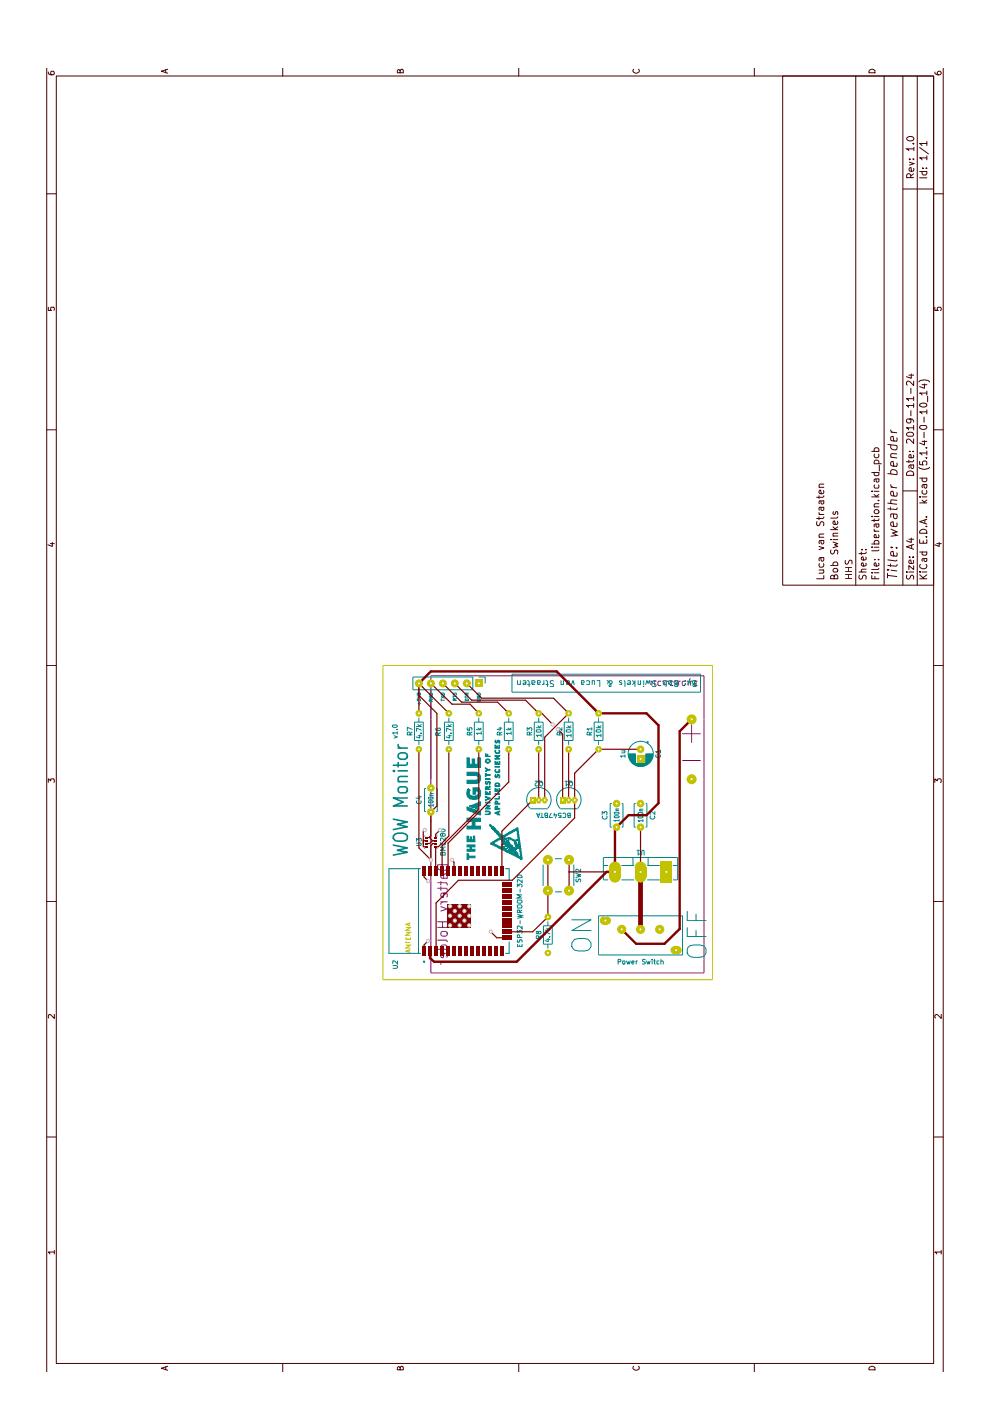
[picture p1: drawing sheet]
<svg xmlns="http://www.w3.org/2000/svg" width="210mm" height="297mm" viewBox="0 0 210 297" stroke-linecap="round" stroke-linejoin="round" font-family="sans-serif">
<g fill="none" stroke="#480000" stroke-width=".21">
<path d="M9.9 14.5v276.2M10.2 15.3l.1 .4 .2 .1h.9a.42 .42 0 0 0-.1-.6 .42 .42 0 0 0-.5 .1v.4l.2 .2M11.9 16.1h186.1v273h-186.1zM35.1 14.8v.6M35.6 14.7l-1.4 .4 1.4 .4M59.9 14.5v1.6M84.8 15l.3-.3 .4 .2v.5h-1.3l.1-.6h.5v.6M110 14.5v1.6M134.4 14.7a.57 .57 0 0 0 0 .8 .57 .57 0 0 0 .8-.1l.4-.3-.2-.4M159.9 14.5v1.6M165.9 16.1h32.1v108h-32.1zM181.4 16.1v108"/>
<path d="M184.4 14.8l.4-.1 .5 .1 .2 .1v.5h-1.3zM187.5 16.1v108M191.4 16.1v108M194.5 16.1v108M198.2 15.3l.2 .4a.92 .92 0 0 0 1.2-.1v-.2l-.3-.3h-.3l-.3 .3v.2l.3 .3M200 14.5v276.2M192.4 29.1l.2-.1a.73 .73 0 0 1 1.2 .4 .84 .84 0 0 1-.8 .5 .84 .84 0 0 1-.8-.5zM192.7 34.4l1.1 .3-1.1 .3M192.8 33.8h.2M193.1 37.7v-.5l-.2-.3-.3-.1-.3 .2-.1 .7h1.6M193.6 33.8h.2M193.6 30.5h.2"/>
<path d="M193.7 35.6l.1 .5-.2 .2-.8-.1v-.6l.4-.1 .1 .8M193.8 31.6h-1.6l.5 .2v.2M193.8 31.1v.9M193.8 36.8l-.7 .5M195 37.7h1.5M195 36.4h1.5M195 31.3l1.8 1.3M195.6 36.4v.5l.7 .2a.52 .52 0 0 0 .1-.7M195.6 35.7h.1M196.3 35.7h.2M196.5 33.5h-1.5l.5 .4M196.5 30.4h-1.5l.5 .4"/>
<path d="M196.5 30v.8M196.5 33v.9M9.9 41.1h2M191.4 40.1h6.6M198 41.1h2M10.2 65.1v.7h.6v-.7h.6v.7M192.7 79.5h1M193.2 79.3v.9l-1-.3M198.2 65.1v.7h.7l-.2-.2 .2-.5 .6 .1 .1 .4-.2 .2M9.9 91.1h2M184.8 95.7h1.6M185.3 98.3h1.6"/>
<path d="M185.4 98.3a.52 .52 0 0 1 .2-.7l.7 .1v.6M185.4 96.3a.52 .52 0 0 0 .2 .8l.7-.2v-.6M185.4 95.7a.52 .52 0 0 1 .2-.8l.7 .2v.6M186.4 98.7v1.2M188.2 94.2l2 .3M188.8 91.1l.2 .5 .3 .1M188.8 96.9l1.4 .2M188.8 91.6l1.4 .2M188.9 94.3v.8a.88 .88 0 0 0 1.2 .1v-.7M190.1 98.1v.8l-.9-.1-.3-.1-.1-.2 .1-.6h.5l.1 1M190.1 92.8v.7h-.9l-.3-.1-.1-.3 .1-.5 .5-.1 .1 1M190.2 96.3h-1.3l-.1 .4 .2 .3"/>
<path d="M192.3 91.9a.87 .87 0 0 1 1.4 .2l-.2 .4h-1l-.3-.4zM192.7 97.6v.5M192.8 95.7h.2M192.9 88.8l.2 .1v.6l-.2 .2-.5-.1-.2-.2 .2-.6h1l.2 .3 .1 .4M193.1 98.6v.5l.3 .2 .3-.2-.1-.5M193.1 82.3v1.1M193.1 87.1v1.1M193.5 95.7h.2M193.6 96.5v.6h-.8v-.6l.3-.1 .1 .7M193.7 98.6l-.9 .1v.6M193.7 97.6l-.2 .3h-1.3M193.7 93.1v.9l-1.1-.9-.4 .3v.4l.2 .1"/>
<path d="M193.7 90.7h-1.5l.2 .1 .2 .3M193.7 86h-1.5l.4 .2v.2M193.7 84.5h-1.5l.4 .3v.1M193.7 80.8v.9l-1.1-.9-.4 .3v.4l.2 .1M193.7 84.1v.8M193.7 85.5v.9M193.7 90.2v.9M194.8 99.1a1.74 1.74 0 0 0 2.3 0M194.8 81a1.74 1.74 0 0 1 2.3 0M195 97.8v.7l.7 .1-.1-.2v-.4l.3-.3h.4l.2 .3v.4l-.2 .2M195.1 90.4l.2-.2h1l.2 .3a.82 .82 0 0 1-.8 .6 .82 .82 0 0 1-.7-.6zM195.1 85.6a1.1 1.1 0 0 1 1.4 .2 .78 .78 0 0 1-.6 .6 .78 .78 0 0 1-.7-.3l-.2-.1z"/>
<path d="M195.5 93.6h1M195.5 81.6h1M195.9 88.4v1.1M195.9 91.6v1.2M196 93.4v.9l-1-.4M196 81.4v.9l-1-.3M196.3 97.1h.2M196.3 94.9h.2M196.5 96h-1.5l.5 .5M196.5 87.3h-1.5l.5 .4M196.5 83.3h-1.5l.5 .5M196.5 82.9v.9"/>
<path d="M196.5 86.9v.8M196.5 95.6v.9M196.7 84v1.2M198 91.1h2M10.7 115.3h.8M11.1 115v.9l-.9-.4M173.2 110.6v.8h.5l.2-.5 .4-.3 .4 .3-.1 .5M173.7 115.9l1 .3-1 .3M173.7 108.7l.2 .4M173.7 113.9h1M173.7 105.1v.6M173.7 109.6v.6"/>
<path d="M173.7 109.1h1M173.7 103.3h1M173.7 119.5v.4l.2 .4 .7-.2v-.6M174 118.2l.2 .8 .5-.3-.1-.5M174 114.6l.2 .7 .5-.2-.1-.5M174 107.6l.2 .6 .5-.1-.1-.5M174 106.2l.2 .7 .5-.2-.1-.5M174.6 104l.1 .4-.3 .3-.7-.1v-.6l.3-.1 .2 .8M174.7 118.2h-.9l-.1 .3v.4M174.7 114.6h-.9l-.1 .2v.5M174.7 113.2h-.9l-.1 .3v.4M174.7 109.6l-.3 .3h-1.3"/>
<path d="M174.7 107.6h-1v.5M174.7 106.2h-1v.6M174.7 105.1l-.3 .3h-1.3M174.7 102.6h-.9l-.1 .3v.4M176.1 114.4h.2M176.1 119.9h1.5M176.1 112.3h1.5M176.2 116.6l-.1 .6 .4 .3a.63 .63 0 0 0 .5-.8h.5v.8M176.6 114.9l1 .4-.6 .2 .6 .4-1 .2M176.6 114.4h1M176.6 113.7h1M176.6 111.7l.6 .6"/>
<path d="M176.7 119.9v-.6l.7-.1a.52 .52 0 0 1 .1 .7M176.7 108.5l-.1 .4 .3 .2 .2-.2 .1-.4h.3v.6M177.5 110.5l.1 .4-.2 .3-.7-.1v-.6l.3-.1 .1 .8M177.6 113.1h-.9l-.1 .4 .2 .2M177.6 109.6l-.2 .2h-1.3M177.6 111.7l-.6 .4M179.3 118.8v.7l.3 .1 .4-.6 .4-.2 .2 .1v.7M182.6 117v.6M182.7 116.5h.2M183.5 116.5h.1M183.6 119.4v.4l-.2 .2-.7-.1-.1-.4 .4-.2 .1 .7M183.6 118.1v.5l-.2 .1-.7-.1-.1-.4 .4-.1 .1 .6"/>
<path d="M183.6 117l-.2 .4h-1.3M184.8 116h.2M184.8 109.5h.2M184.8 104.2h.2M184.8 105.4h1.6M184.8 115.3h1.6M184.8 100.2h1.6M185.3 112.2l.3 .4M185.3 116h1.1M185.3 112.6h1.1M185.3 110v.6M185.3 109.5h1.1"/>
<path d="M185.3 107.5h1.1M185.3 104.8l.6 .6M185.3 104.2h1.1M185.4 118.6h.1M185.4 115.3a.52 .52 0 0 1 .2-.7l.7 .2v.5M185.4 108.2l.2-.1h.4l.4 .3-.2 .4-.6 .1a.45 .45 0 0 1-.2-.7zM185.4 102.8l-.1 .4 .2 .3h.7l.2-.3-.1-.4M185.4 100.2l-.1 .4 .3 .3 .7-.1v-.6M185.7 111.1l.2 .7 .5-.2-.1-.5M185.7 101.5l.2 .7 .5-.1-.1-.6M186.2 118.6h.2M186.2 106.1h.2"/>
<path d="M186.3 119.4l.1 .4-.3 .2h-.6l-.2-.2v-.3l.4-.2 .1 .7M186.3 113.4v.6h-.9v-.6l.3-.1 .1 .7M186.4 116.6l-.3 .2h-1.3M186.4 111.1h-.9l-.2 .2 .1 .4M186.4 110l-.1 .3h-1.5M186.4 106.8h-.9l-.2 .2 .2 .5M186.4 101.5h-.9l-.2 .2 .1 .4M186.4 104.8l-.6 .5M188.2 118.7l1.7 .2 .3-.2M188.2 106.7l2 .2M188.2 100.4l2 .3M188.8 112.2l1.4 .6-.9 .2 .9 .5-1.4 .2"/>
<path d="M188.8 102.7a.46 .46 0 0 0 .5 .6M188.8 107.4v.8M188.8 119.5v.7M188.8 103.3l1.4 .1M188.9 116.1h.3M188.9 100.5l-.1-.6 .2-.3a.89 .89 0 0 1 1.2 .5l-.1 .6M189.4 109v.6l.3 .4h.2l.3-.3-.1-.7M190 116.1h.2M190.1 117.2v.7l-.9-.1h-.3l-.1-.3 .1-.5 .5-.1 .1 1M190.1 110.8l.1 .6-.3 .3-1-.2v-.8l.5-.1 .1 1.1M190.1 104.4v.7h-.9l-.4-.3 .1-.6h.5l.1 .9M190.2 119.6l-.3 .4-1.7-.1"/>
<path d="M190.2 109h-1.3v.7M190.2 107.6l-.1 .4-1.9-.1M190.2 106.1l-1.3-.1-.1 .5 .2 .3M191.4 104.1h3.1M192.3 100.2a.79 .79 0 0 1 .9-.3 .79 .79 0 0 1 .5 .9h-1.5zM192.7 114.3h1M192.8 118.1h.2M193.2 114.1v.9l-1-.3M193.3 115.6v.7M193.5 118.1h.2M193.6 118.8l.1 .4-.2 .3-.7-.1v-.6l.3-.1 .1 .8M193.7 119.9v.9l-1-.9v.9"/>
<path d="M193.7 115.4l-1.5 .5 1.5 .5M195 114.4v.8h1.5v-.8M195 105.4h.2M195 117h1.5M195 106.6h1.5M195 101.4h1.5M195.1 112.6a.78 .78 0 0 1 .9-.4 .78 .78 0 0 1 .5 .9h-1.5zM195.2 119.7l-.2 .2a.77 .77 0 0 0 .7 .7 .77 .77 0 0 0 .8-.7l-.2-.2M195.5 106l.6 .6M195.5 105.4h1M195.6 117l-.1 .5 .3 .2 .6-.1v-.6M195.6 104v.6l.7 .2a.52 .52 0 0 0 .1-.8"/>
<path d="M195.6 101.4v.6l.7 .1a.52 .52 0 0 0 .1-.7M195.7 114.7v.5M195.9 118.4v.5l.3 .2 .3-.2-.1-.5M195.9 102.7v.5l.3 .3 .3-.3-.1-.5M196.1 110.3v.6M196.3 113.8h.2M196.3 111.6h.2M196.3 109.6h.2M196.5 118.4l-.9 .1v.5M196.5 110.1l-1.5 .5 1.5 .5M196.5 102.7l-.9 .1v.6M196.5 106l-.6 .5"/>
<path d="M198.6 115.3h1M199.1 115v.9l-.9-.4M173.7 120.8h1M174.5 120.8l.1 .1a.36 .36 0 0 1-.2 .6h-.7M174.7 122v.7h-1.6M176.7 120.7l.7-.2a.45 .45 0 0 1 .1 .8h-.7l-.2-.3zM176.9 122.2l.2-.3h.3l.2 .3v.5h-1.5v-.5l.3-.3 .3 .1 .2 .2v.5M179.2 122.7h1.4M179.2 121.8h1.4M179.2 121.1h1.4M179.2 120.3h1.4M179.9 120.3v.8"/>
<path d="M179.9 121.8v.9M182.1 121.3h1.5M182.2 121.9l-.1 .6 .3 .3 .5-.3v-.3l.3-.3 .4 .3v.6M183.6 120.7l-.9 .1-.1 .3 .2 .2M184.8 122v.7h1.6M184.8 121.4h.2M185.3 121.4h1.1M185.5 122.2v.5M186.4 120.5l-.3 .3h-1.3M188.2 120.8h.2M188.2 121.5v1.1M188.2 122l2 .2"/>
<path d="M188.8 120.9l1.4 .2M192.2 121.3h.2M192.3 121.9l-.1 .6 .3 .3 .5-.3 .1-.5 .4-.1 .2 .3-.1 .6M192.7 121.3h1M195 121.3h.2M195 122.7h1.5M195 121.9l.9 .8M195.5 121.3h1M196.5 121.9l-.8 .6M9.9 141.1h2M198 141.1h2M10.2 165.9v-.8l.6 .5v-.5h.6v.8"/>
<path d="M198.2 165.9v-.8l.5 .5 .2-.5h.5l.2 .3v.3l-.2 .2M9.9 191.1h2M198 191.1h2M11.5 215.1v.8l-.9-.8-.4 .2 .1 .5M199.6 215.1v.8l-1-.8-.4 .2v.4l.2 .1M9.9 241.1h2M198 241.1h2M11.5 265.5h-1.3l.4 .4M11.5 265.1v.8M199.6 265.5h-1.4l.4 .4M199.6 265.1v.8M35.1 289.8v.6"/>
<path d="M35.6 289.7l-1.4 .4 1.4 .4M59.9 289.1v1.6M84.8 290l.3-.3 .4 .2v.5h-1.3l.1-.6h.5v.6M110 289.1v1.6M134.4 289.7a.57 .57 0 0 0 0 .8 .57 .57 0 0 0 .8-.1l.4-.3-.2-.4M159.9 289.1v1.6M184.4 289.8l.4-.1 .5 .1 .2 .1v.5h-1.3z"/>
</g>
<g fill="none" stroke="#840084" stroke-width=".21">
<path d="M91.4 143.3h57.9v63h-57.9zM137.9 144.4l.3 .1v.9M139.1 144.4h-.4v1M140.1 144.5l-.4-.1-.2 .2v.6l.2 .2 .4-.1M140.4 144.4h.3l.1 .3v.7M141.8 144.4h-.5v1M142.7 144.5l-.5-.1-.2 .5 .2 .5 .5-.1M143 144.4h.2l.2 .3v.7M144.3 144.4h-.4v1M144.7 155.6h3.8M145.2 144.5l-.4-.1-.1 .2v.6l.1 .2 .4-.1M145.6 144.4l.3 .1v.9"/>
<path d="M146.6 153.6v3.8M146.9 144.4h-.5v1M147.8 144.5l-.4-.1-.2 .5 .2 .5 .4-.1M144.7 161.2h3.8M92.8 187.1h1.8l.1 .1 .1 .4M92.8 188.3h1.8l.2 .5M92.8 199.3h1.8l.2 .4M92.8 195.4h2M92.8 196.6h2M93.5 186.9v.7M93.5 188v.8M93.5 191.2h1.3"/>
<path d="M93.5 192.2l1.3 .5M93.6 185.4v.7l1.2 .1M93.6 197.6a.97 .97 0 0 1 1.1 0v.7a.97 .97 0 0 1-1.1 0zM93.8 183.3v.7l-.2 .2a.45 .45 0 0 1-.4 .2 .45 .45 0 0 1-.4-.4v-.7h2v.8a.54 .54 0 0 1-.4 .4 .54 .54 0 0 1-.5-.2l-.1-.3M93.8 195.4v1.2M93.9 191.2l-.3 .2-.1 .3M94 186.2l.1-.7 .2-.2 .4 .1 .1 .1-.1 .7M94.1 189.3l-.1 1-.4-.1v-.8l1-.1a.6 .6 0 0 1 .1 .9M95.5 192.2l-.7 .5-1.3 .5M92.8 201.3h2M93.5 203.9h1.3M93.6 201.3v-.8a.97 .97 0 0 1 1.1 0v.8"/>
<path d="M93.9 203.9a.46 .46 0 0 0-.4 .6M94.1 202.1l-.1 1-.4-.1-.1-.6 .3-.3 .9 .1v.8"/>
</g>
<path d="M81.2 141.1h69.8v66.6h-69.8zM86.1 198.7v.5h.9v-.5M86.1 197.7h.9l-.9 .6h.9M86.1 196.7h.9l-.9 .6h.9M86.1 199.5v.6M86.1 199.8h.9M86.5 198.9v.3M86.7 195.7v.5M87 195.7l-.9 .3 .9 .3M86.1 200.4h.9l-.9 .6h.9M86.7 201.4v.5M87 201.3l-.9 .4 .9 .3" fill="none" stroke="#c2c200" stroke-width=".21"/>
<g fill="none" stroke="#008484" stroke-width=".21">
<path d="M83.2 153.8l.8-.1 .2 .3-.2 .2h-.6l-.2-.1zM83.6 156l.6 .2-.6 .3M84.2 154.6h.1M84.2 155.4h-1l.3 .2M84.2 155.1v.5M87 155.8v-.4l-.2-.2h-.4v.6h1M87.4 154.6l-1-.4v.7M87.4 155.2l-.4 .4M87.5 143.5h12.7v2.7h-12.7zM87.9 153.1h1.8v3.9h-1.8zM88.3 154h1M88.5 148.6v-.4l.2 .2 .1-.2h.3v.4"/>
<path d="M88.5 147.5l.7 .3-.7 .2M88.5 147.3v-.4l.2 .3 .1-.3h.3v.4M88.6 149.1h.6M88.6 156h.7M88.6 153.6l.4 .4M88.8 152.2v.9M88.9 148.9v.6M89 155.8v.7l-.8-.3M89.2 155.5h.1M89.3 154.8l-1-.4v.7M89.3 153.6l-.4 .4M91 147.1l.2-.2h.3l.2 .4h-.7z"/>
<path d="M91 147.6l.7 .4M91.4 148.7v-.3l-.3-.1-.1 .4h.7M91.7 148.3l-.3 .2M91.7 147.6l-.7 .4M92.4 154.5l.2 .4h.7v-.5l-.5 .1v.3l.2 .1M92.9 155.9v-.5l-.4-.1-.1 .6h1M93.4 155.3l-.5 .3M93.6 147.1l.1-.2h.4l.1 .4h-.6zM93.6 148.2v.4M93.6 148.4h.6M93.6 147.6l.6 .4M94.2 153.1h1.9v3.9h-1.9z"/>
<path d="M94.2 147.6l-.6 .4M94.7 154h1M95 156h.7M95 153.6l.3 .4M95.2 152.2v.9M95.3 155.8v.7l-.7-.3M95.6 155.5h.1M95.7 154.8l-1-.4v.7M95.7 153.6l-.5 .4M96.1 146.9l.1 .4 .3-.4 .3 .1v.3M96.1 147.5v.4M96.1 147.7h.7"/>
<path d="M96.4 148.5v-.3l-.2-.1-.1 .4h.7M96.8 148.1l-.4 .3M98.6 148.3l.6-.1 .1 .3h-.7zM98.6 147.6v.3M98.6 147.8h.7M99 147.3v-.3l-.3-.1-.1 .4h.7M99.1 154.3v.5h.5v-.5h.4v.5M99.3 146.9l-.3 .3M99.6 155.8v-.5l-.5-.1v.6h1M100.1 155.2l-.5 .4M100.6 153.1v3.9M101.2 148.4l.1 .4h.4l.2-.4h-.4v.1"/>
<path d="M101.2 147.7h.7l-.7 .3h.7M101.2 147.1l.1-.2h.4l.2 .4h-.7zM101.5 143.5h1.4v1.4M106.9 157v-3.9h1.9v3.9M107.4 154.7h1M107.7 154.4l.3 .3M107.9 152.2v.9M108.4 155.5h-1l.2 .2M108.4 155.1v.6M108.4 154.4l-.5 .2M108.5 142.9h40v3.9h-40zM109.7 144.3l.1 .8h.5"/>
<path d="M110.3 144.3v.8M110.9 144.4l.4-.1 .2 .2-.1 .6h-.5v-.2l.6-.2M111.8 154.9v-.6l.4 .3 .1-.3h.4v.6M111.8 144.3l.4 .2v1.1M111.8 145.1h.6M112.3 155.8v-.5l-.5-.1v.6h1M112.8 144.3l.1 .8h.5M112.8 144.4l.4-.1 .3 .2-.1 .2-.6 .2M112.8 155.2l-.5 .4M113.3 153.1h1.8v3.9h-1.8zM113.7 154.8l.8-.1 .2 .4-.2 .1h-.6l-.2-.1zM113.7 154.3h1"/>
<path d="M114 144.3v.8h.6M114 144.4h.6v.3l-.6 .2M114 153.9l.4 .4M114.2 152.2v.9M114.2 157v.9M114.7 155.9h-1l.3 .3M114.7 155.6v.6M114.7 153.9l-.4 .3M115.3 144.9l-.1 .2h-.2M115.3 144.3v.8M115.7 144.3l.4 .2v1.1M115.7 145.1h.5"/>
<path d="M117.3 144.4h-.6v.4l.6 .3v.5h-.6M118.6 155.8v-.5l-.4-.1-.1 .6h1M119 144.3v.8h.5M119.1 154.3v.6l-.6-.6h-.3v.5M119.1 155.2l-.5 .4M119.5 144.3v.8M119.6 153.1h1.9v3.9h-1.9zM120.1 154.8l.7-.1 .3 .4-.3 .1h-.6l-.1-.1zM120.1 154.3h1M120.1 144.3v.8h.5M120.1 144.4l.5-.1 .1 .2-.1 .3-.5 .1M120.4 153.9l.3 .4"/>
<path d="M120.6 152.2v.9M120.6 157v.9M121.1 155.9h-1l.2 .3M121.1 155.6v.6M121.1 153.9l-.5 .3M121.2 145.1l.3-.8 .3 .8M123.3 144.3l.1 .8h.4M123.3 144.4l.4-.1 .2 .2-.2 .3-.4 .1M124.4 144.4h.6v.7h-.6M125.1 155.8v-.4l-.2-.2h-.4v.6h1M125.5 154.5h-1l.3 .3M125.5 155.2l-.4 .4"/>
<path d="M125.5 154.3v.5M125.6 144.4h.5v.7M125.6 144.3v.8M126 153.1h1.8v3.9h-1.8zM126.4 154.8l.8-.1 .2 .4-.2 .1h-.6l-.2-.1zM126.4 154.3h1M126.6 144.3h.6v1.3M126.7 153.9l.4 .4M126.9 152.2v.9M126.9 157v.9M127.4 155.9h-1l.3 .3M127.4 155.6v.6"/>
<path d="M127.4 153.9l-.4 .3M128.7 144.3l.2 .1a1.33 1.33 0 0 1 .6 1.2h-.3l-.1-.3 .6-.4v-.5a.6 .6 0 0 0-.8 .6M131.8 144.4l-.3-.1-.2 .2 .2 .2 .3 .1v.3h-.4M132.3 144.3l.2 .2v1.1M133.1 144.4l.3-.1 .3 .2-.1 .6h-.5l-.1-.2 .7-.2M133.3 159.9h1.5M133.3 160h1.5M134.1 144.3l.4 .5M134.6 144.3v1.3M134.6 144.6l-.5 .5M135.3 144.3v.8h.5M135.8 144.3v.8"/>
<path d="M136.5 145.5v.1M136.5 144.3v.8M136.9 145.1l.3-.8 .2 .6 .3-.6 .2 .8M137.3 157.1v.5M139.1 144.4h-.7l-.1 .2 .2 .3a.47 .47 0 0 1 .5 .2 .47 .47 0 0 1 0 .5h-.7M141.2 144.4h-.6v.7h.6M141.2 144.3v1.3M141.8 144.4h.6l-.1 .7h-.5zM143.3 145l-.4-.3 .3-.4h.5v1.3l-.6-.1-.1-.3 .3-.2h.4M145.3 144.3v.1M145.3 145v.1M146.1 144.3l.3 .8"/>
<path d="M146.4 143.9l-.2 .1-.4 1.1M147.2 145l-.4-.3 .3-.4h.5v1.3h-.5l-.2-.4 .3-.2h.4"/>
</g>
<path d="M107.2 179l.4-.1v.2l-.3 .1 .3-.2-.3 .2-.1-.1 .3-.2-.3 .1v.1z" fill="#008484"/>
<path d="M107.2 179l.4-.1v.2l-.3 .1 .3-.2-.3 .2-.1-.1 .3-.2-.3 .1v.1z" fill="none" stroke="#008484" stroke-width=".21"/>
<path d="M107.4 179.4l.2-.1z" fill="#008484"/>
<path d="M107.5 179.3l.1 .1-.2 .1z" fill="none" stroke="#008484" stroke-width=".21"/>
<path d="M107.7 179.3h.1v.2z" fill="#008484"/>
<path d="M107.7 179.3h.1v.2z" fill="none" stroke="#008484" stroke-width=".21"/>
<path d="M107.8 179.1l.1 .2 .2-.2h-.2h.3v.2l-.3 .1z" fill="#008484"/>
<path d="M107.8 179.1l.1 .2 .2-.2h-.2h.3l-.1 .3-.1-.1 .2-.1-.3 .2z" fill="none" stroke="#008484" stroke-width=".21"/>
<path d="M107.8 177.9l.1 .3-.2 .2z" fill="#008484"/>
<path d="M107.8 177.9l.1 .3-.2 .2zM109.3 179.2h.1" fill="none" stroke="#008484" stroke-width=".21"/>
<path d="M103.8 174.8l.6 .5h.2l2 2.1h.3l.2 .4 1.1-.2 .7 .5 1-.1-.3-2.2-2.5 1.6h-.5l3.2-1.9 .9 6.3-.1 .4-.2-.1-.3-2.3-.5 .1-.3 .3v-.4l.2-.1v-.2l-.2-.2h.2v-.6l.2 .7 .4 .2-.1-.4-.1 .3-.1-.1v-.3l.2-.1-.3 .1 .3-.2-.1-.9-.6 .3v.8v-.6l-.2 .4 .1-.3-.2-.3-1.3-.6-.9 .3v.4l.2-.1 .1 .3-.4 .2 .3 .1 .3-.3-.2 .2 .3-.4-.1-.4h.2v.3l.2-.1v.3h.2l.5 .7 .4 .1-.2 .1 .3 .3 .4 .1h-.4l.4 .2v.2h-.2l-.5-.6 .4 .4 .1 .3 .7 .6v.4l.6 .4v.4l-6.4-3.2 2.1-1.3 .1 .2-.2 .2-1.5 .8 2.2 1.1 .5 .6 .5 .2h.6l1.5 .7-.7-.5v-.2l-.5-.3-.2 .1 .3-.3-.1-.4-.1 .4 .1-.1-.3 .1 .3-.2-.1-.2-.2 .4-.1-.2 .2-.2-.2 .2v.2h.2v.3l-.3 .2v-.2l.1-.1v-.3l-.5 .4 .5-.6a.29 .29 0 0 0 .3-.1 .29 .29 0 0 0-.1-.4l-.2-.3 .2 .3-1.2 .7 .7-.5a.45 .45 0 0 0 .3-.5 .45 .45 0 0 0-.4-.4l-.2-.2 .5 .5-1.3 .6v.2l.4 .2-.1 .2 .2 .2-.1-.2 .5 .2-.1 .1 .5 .1-.2 .1h.1l-.8-.3-.1-.3-.3-.2v-.3l.9-.5-.1-.3-.7 .1-.2 .2v-.4h.3v-.3h-.2l-.1 .6-.1 .1 .1-.2-.1-.1-.2 .4 .1 .3 .3 .1-.4-.1v-.4l.3-.4v-.3h-.1v-1l-1.9-1.8 1 1.3 .1-.1 .1 .2 .1-.1 .6 .7-.1 .7-.1-.9-.2 .1 .3 .2v.5l-.1-.5v.4l-.2-.5 .1-.2h-.3h.2l.1 .6v-.3l-.3-.3 .1-.2-.3-.4v.2l.2 .1v.3l-.1-.3-.1 .1 .2 .1-.3-.2 .1-.2-.2-.1 .1 .3-.2-.2 .1-.2-.9-.9 .1-.3-.1 .3-.1-.4v.3v-.3v.2l-.1-.2-.1 .2 .1-.2-.1 .2 1.1 1.1v.2l-1.1-1.2v-.4l-.4-.3 .4 .4v.3l1.2 1.2-1.2-1.2v-.3l-.5-.5 .5 .5v.3v-.3l-.4-.3 .4 .3v.3l-.1-.1 .1-.1z" fill="#008484"/>
<path d="M103.8 174.8l.6 .5h.2l2 2.1h.3l.2 .4 1.1-.2 .7 .5 1-.1-.3-2.2-2.4 1.5-.6 .1 3.2-1.9 .9 6.3-.1 .4-.2-.1-.3-2.3-.5 .1-.3 .3v-.4l.2-.1v-.2l-.2-.2h.2v-.6l.2 .7 .4 .2-.1-.4-.1 .3-.1-.1v-.3l.2-.1-.3 .1 .3-.2-.1-.9-.6 .3v.8v-.6l-.2 .4 .1-.3-.2-.3-1.3-.6-.9 .3v.4h.3v.2l-.4 .2 .3 .1 .3-.3-.2 .2 .3-.4-.1-.4h.2v.3l.2-.1v.3h.2l.5 .7 .4 .1-.2 .1 .3 .3 .4 .1h-.4l.4 .2v.2h-.2l-.5-.6 .4 .4 .1 .3 .7 .6v.4l.6 .4v.4l-6.4-3.2 2.1-1.3 .1 .2-.2 .2-1.5 .8 2.2 1.1 .5 .6 .5 .2h.6l1.5 .7-.7-.5v-.2l-.5-.3-.2 .1 .3-.3-.1-.4-.1 .4 .1-.1-.3 .1 .3-.2-.1-.2-.2 .4-.1-.2 .2-.2-.2 .2v.2h.2v.3l-.3 .2v-.2l.1-.1v-.3l-.5 .4 .5-.6a.29 .29 0 0 0 .3-.1 .29 .29 0 0 0-.1-.4l-.2-.3 .2 .3-1.2 .7 .7-.5a.45 .45 0 0 0 .3-.5 .45 .45 0 0 0-.4-.4l-.2-.2 .5 .5-1.3 .6v.2l.4 .2-.1 .2 .2 .2-.1-.2 .5 .2-.1 .1 .5 .1-.2 .1h.1l-.8-.3-.1-.3-.3-.2v-.3l.9-.5-.1-.3-.7 .1-.2 .2v-.4h.3v-.3h-.2l-.1 .6-.1 .1 .1-.2-.1-.1-.2 .4 .1 .3 .3 .1-.4-.1v-.4l.3-.4v-.3h-.1v-1l-1.9-1.8 1 1.3 .1-.1 .1 .2 .1-.1 .6 .7-.1 .7-.1-.9-.2 .1 .3 .2v.5l-.1-.5v.4l-.2-.5 .1-.2h-.3h.2l.1 .6v-.3l-.3-.3 .1-.2-.3-.4v.2l.2 .1v.3l-.1-.3-.1 .1 .2 .1-.3-.2 .1-.2-.2-.1 .1 .3-.2-.2 .1-.2-.9-.9 .1-.3-.1 .3-.1-.4v.3v-.3v.2l-.1-.2-.1 .2 .1-.2-.1 .2 1.1 1.1v.2l-1.1-1.2v-.4l-.4-.3 .4 .4v.3l1.2 1.2-1.2-1.2v-.3l-.5-.5 .5 .5v.3v-.3l-.4-.3 .4 .3v.3l-.1-.1 .1-.1z" fill="none" stroke="#008484" stroke-width=".21"/>
<path d="M99.4 170.9l2.4-.9 .1 .7-.6 .3v.6l-.5-.2v-.2a.91 .91 0 0 1-1-.2z" fill="#008484"/>
<path d="M99.4 170.9l2.4-.9 .1 .7-.6 .3v.6l-.5-.2v-.2a.91 .91 0 0 1-1-.2z" fill="none" stroke="#008484" stroke-width=".21"/>
<path d="M99.3 167.2l.4 .3-.2 .3v.6l.2 .2a1.04 1.04 0 0 0 1.7-.6l-.2-.3h-.4v.7h-.5v-1.4l1.3 .1a1.64 1.64 0 0 1 .1 1.9 1.66 1.66 0 0 1-2.7-.4v-.9z" fill="#008484"/>
<path d="M99.3 167.2l.4 .3-.2 .3v.6l.2 .2a1.04 1.04 0 0 0 1.7-.6l-.2-.3h-.4v.7h-.5v-1.4l1.3 .1a1.64 1.64 0 0 1 .1 1.9 1.66 1.66 0 0 1-2.7-.4v-.9z" fill="none" stroke="#008484" stroke-width=".21"/>
<path d="M102.9 170.1h1v.2h-1z" fill="#008484"/>
<path d="M102.9 170.1h1v.2h-1z" fill="none" stroke="#008484" stroke-width=".21"/>
<path d="M102.9 170.8h1l-.7 .6h.7v.1h-1l.8-.7z" fill="#008484"/>
<path d="M102.9 170.8h1l-.7 .6h.7v.1h-1l.8-.7z" fill="none" stroke="#008484" stroke-width=".21"/>
<path d="M102.9 171.9l.9 .1 .1 .2v.3l-.1 .2h-.9l.9-.2v-.1l-.1-.3h-.8z" fill="#008484"/>
<path d="M102.9 171.9l.9 .1 .1 .2v.3l-.1 .2h-.9l.9-.2v-.1l-.1-.3h-.8z" fill="none" stroke="#008484" stroke-width=".21"/>
<path d="M102.9 166.9l.2-.1h.3l.1 .1 .3-.2 .1 .2-.4 .2-.3-.2-.1 .4 .8 .1h-1z" fill="#008484"/>
<path d="M102.9 166.9l.2-.1h.3l.1 .1 .3-.2 .1 .2-.4 .2-.3-.2-.1 .4 .8 .1h-1z" fill="none" stroke="#008484" stroke-width=".21"/>
<path d="M102.9 167.9h.2v.4h.2v-.3l.1 .3h.4v-.3l.1-.2v.7h-1z" fill="#008484"/>
<path d="M102.9 167.9h.2v.4h.2v-.3l.1 .3h.4v-.3l.1-.2v.7h-1z" fill="none" stroke="#008484" stroke-width=".21"/>
<path d="M102.9 168.9l1 .4-1 .4 .1-.2 .7-.2-.7-.2z" fill="#008484"/>
<path d="M102.9 168.9l1 .4-1 .4 .1-.2 .7-.2-.7-.2z" fill="none" stroke="#008484" stroke-width=".21"/>
<path d="M105 166.1l.7-.1 .3 .4v.3h-.9l.7-.1v-.3l-.3-.2-.4 .2v.4h-.2z" fill="#008484"/>
<path d="M105 166.1l.7-.1 .3 .4v.3h-.9l.7-.1v-.3l-.3-.2-.4 .2v.4h-.2zM112.4 171.4a2.6 2.6 0 0 1 0-3.7 2.6 2.6 0 0 1 3.7 0 2.6 2.6 0 0 1 0 3.7M112.4 171.5h3.7M113.5 165.6h.5l-.5 .6v.4h.5M114.3 165.6l.6 .3M114.5 165.8l.3-.2a.6 .6 0 0 1 0 1.1h-.2a.6 .6 0 0 1-.1-.9z" fill="none" stroke="#008484" stroke-width=".21"/>
<path d="M104.9 162.5l1.1 .1z" fill="#008484"/>
<g fill="none" stroke="#008484" stroke-width=".21">
<path d="M100.6 157h1.8M101.5 157v.9M106.9 157h1.9M107.9 157v.9M104.9 162.5l1.1 .1zM115.2 196.3h1.9v3.9h-1.9M115.6 197.2h1M115.9 199.2h.7M115.9 196.8l.4 .4M116.2 199v.7l-.6-.3M116.5 198.7h.1M116.6 198l-1-.4v.6"/>
<path d="M116.6 196.8l-.4 .3M121.2 195h4.1l-4.1 2.3h4.1M121.8 199.2l.8-.2h1.4a1.32 1.32 0 0 1 1.3 .9 1.32 1.32 0 0 1-.6 1.6l-.7 .1h-1.4a1.32 1.32 0 0 1-1.4-.9 1.32 1.32 0 0 1 .6-1.5zM116.2 200.2v.9"/>
</g>
<path d="M107.9 179.6l.3 .3z" fill="#008484"/>
<path d="M107.9 179.6l.3 .3z" fill="none" stroke="#008484" stroke-width=".21"/>
<path d="M108.2 179.5v.2z" fill="#008484"/>
<path d="M108.2 179.5v.2z" fill="none" stroke="#008484" stroke-width=".21"/>
<path d="M108.2 179.4l.3 .1-.1 .2 .1-.1h-.2l.1 .1-.2-.1 .3-.1-.2-.1-.1 .3z" fill="#008484"/>
<g fill="none" stroke="#008484" stroke-width=".21">
<path d="M108.2 179.4l.3 .1-.1 .2 .1-.1h-.2l.1 .1-.2-.1 .3-.1-.2-.1-.1 .3zM109.7 199.2v.5l.2 .1 .2-.1 .1-.4h.4v.5M109.7 197.9v-.6l.3 .3 .2-.3h.4l.1 .5-.2 .1M109.7 193.9l1 .2-.8 .2 .8 .2-1 .2M109.7 192l.1-.1a.67 .67 0 0 1 .9 .2l-.2 .4h-.7zM109.7 188.1v-.7l.3 .4 .2-.4h.2l.3 .3-.2 .4M109.8 190.8h.7l.2 .4a.6 .6 0 0 1-1 0zM109.8 185.6a.59 .59 0 0 1 .6-.1 .59 .59 0 0 1 .3 .6h-1zM110.2 198.8l-.1-.5h-.4v.5h1M110.2 193.4l-.1-.5h-.3l-.1 .5h1M110.3 188.5v.7M110.3 195.1v.8"/>
<path d="M110.7 196.3v.6l-.6-.6-.4 .1 .1 .5M110.7 189.7h-1l.7 .4-.7 .3h1M110.7 186.5v.6l-.8-.6-.2 .1 .1 .5M110.7 192.9l-.5 .4M114.1 197.6l.1-.1h.4l.1 .1-.1 .4h-.4l-.2-.5-.3 .1 .1 .4h.2l.1-.2M114.2 199l-.1-.6h-.3l-.1 .6h1M114.7 198.4l-.5 .3M115.1 183.3v4.5M115.2 196.3v3.9M116.2 195.4v.9M117.7 182.1h1.4M117.7 189.1h1.4"/>
<path d="M121.7 183.3v4.5M122.1 185.2l1 .2-.8 .2 .8 .2-1 .2M122.2 186.4v.5a.44 .44 0 0 0 .5-.5h.3v.6M123.1 184.3v.6l-.8-.6-.2 .1 .1 .5M126.9 194.2h17.8v8.3h-17.8zM127.9 183.5h1M128.9 186.5h-1v-4.7h15.8v4.7h-1M131.7 186.5h2.8M131.7 183.5h2.8M134.2 181.8v1.7M135 180.3h.6M135.3 180.3v1l.3-.3"/>
<path d="M136.1 181.3v-.8l.1-.2 .4 .2v.8M137.2 186.5h2.7M137.2 183.5h2.7M137.4 181.8v1.7M142.7 183.5h1M145.7 196.7v1.9h4M145.7 193.2v2h4M147.6 193.8v1.4M147.6 197.3v1.3M109.7 200.1v.5h1v-.5M110.1 200.3v.3M131.1 203.9h.5l.1-.3-.2-.2h-.4v1"/>
<path d="M132.1 203.7l.4 .1v.5l-.3 .1-.2-.2zM132.8 203.7l.3 .7 .2-.5 .1 .5 .2-.7M133.9 204.1l.6-.1-.1-.3h-.4l-.1 .2v.3l.2 .2 .3-.1M134.9 203.7v.7M135.1 203.7l-.2 .2M136.8 203.5h-.6l.2 .4 .4 .2-.2 .3-.4-.1M137.1 203.7l.2 .7 .2-.5 .2 .5 .1-.7M138.3 203.4v.1M138.3 203.7v.7M138.6 203.7h.3M138.8 203.4v.9l.1 .1M139.7 203.7l-.4 .1v.5h.4"/>
<path d="M140.1 203.8l.4-.1 .1 .7M140.1 203.4v1M145.9 200.9a3.2 3.2 0 0 1 3.6 0 1.35 1.35 0 0 1 .1 1.4 1.35 1.35 0 0 1-1.3 .7h-1.2a1.36 1.36 0 0 1-1.3-.7 1.36 1.36 0 0 1 .1-1.4z"/>
</g>
<path d="M99 163.7h2a1.24 1.24 0 0 1 .9 1.2 1.24 1.24 0 0 1-.8 1.2h-2.1v-.7h2.1a.56 .56 0 0 0 .3-.5 .56 .56 0 0 0-.4-.5h-2z" fill="#008484"/>
<path d="M99 163.7h2a1.24 1.24 0 0 1 .9 1.2 1.24 1.24 0 0 1-.8 1.2h-2.1v-.7h2.1a.56 .56 0 0 0 .3-.5 .56 .56 0 0 0-.4-.5h-2z" fill="none" stroke="#008484" stroke-width=".21"/>
<path d="M102.9 162.8l.5 .3 .5 .1-1 .4 .4-.4-.4-.2z" fill="#008484"/>
<path d="M102.9 162.8l.5 .3 .5 .1-1 .4 .4-.4-.4-.2z" fill="none" stroke="#008484" stroke-width=".21"/>
<path d="M102.9 164h.2v.2h.8v.2h-.8l-.2 .3z" fill="#008484"/>
<path d="M102.9 164h.2v.2h.8v.2h-.8l-.2 .3z" fill="none" stroke="#008484" stroke-width=".21"/>
<path d="M102.9 165.1h1v.2h-1z" fill="#008484"/>
<path d="M102.9 165.1h1v.2h-1z" fill="none" stroke="#008484" stroke-width=".21"/>
<path d="M102.9 165.8l.2-.1-.1 .3 .2 .2 .3-.5h.3l.1 .5-.1 .2v-.4a.22 .22 0 0 0-.2-.2 .22 .22 0 0 0-.2 .2l-.1 .3h-.2l-.2-.2z" fill="#008484"/>
<path d="M103 165.7v.3l.2 .2 .3-.5h.3l.1 .1v.4l-.1 .2v-.4a.22 .22 0 0 0-.2-.2 .22 .22 0 0 0-.2 .2l-.1 .3h-.2l-.2-.2z" fill="none" stroke="#008484" stroke-width=".21"/>
<path d="M103.2 160.9h.5l.2 .3v.3l-.5 .3v-.2h.3a.33 .33 0 0 0 0-.4 .33 .33 0 0 0-.4-.1l-.3 .3 .2 .2h.2v.2l-.5-.3v-.3z" fill="#008484"/>
<path d="M102.9 161.2l.3-.3h.5l.2 .3v.3l-.5 .3v-.2h.3a.33 .33 0 0 0 0-.4 .33 .33 0 0 0-.4-.1l-.3 .3 .2 .2h.2v.2l-.5-.3z" fill="none" stroke="#008484" stroke-width=".21"/>
<path d="M105 157v.2a.29 .29 0 0 0 .4 .1 .29 .29 0 0 0 .1-.3l.5 .1v.4l-.2 .1 .1-.4-.3-.2-.4 .6a.36 .36 0 0 1-.2-.6z" fill="#008484"/>
<path d="M105 157v.2a.29 .29 0 0 0 .4 .1 .29 .29 0 0 0 .1-.3l.5 .1v.4l-.2 .1 .1-.4-.3-.2-.4 .6a.36 .36 0 0 1-.2-.6z" fill="none" stroke="#008484" stroke-width=".21"/>
<path d="M104.9 158l.2 .1v.4h.3v-.4l.1 .4h.3v-.4l.2-.1v.7h-1.1z" fill="#008484"/>
<path d="M104.9 158l.2 .1v.4h.3v-.4l.1 .4h.3v-.4l.2-.1v.7h-1.1z" fill="none" stroke="#008484" stroke-width=".21"/>
<path d="M104.9 159.2h.2a.39 .39 0 0 0 .2 .4 .39 .39 0 0 0 .4 0l.2-.2v-.3l.1 .4-.2 .3-.8-.1z" fill="#008484"/>
<path d="M105 159.1l.1 .1a.39 .39 0 0 0 .2 .4 .39 .39 0 0 0 .4 0l.2-.2v-.3l.1 .4-.2 .3-.8-.1z" fill="none" stroke="#008484" stroke-width=".21"/>
<path d="M104.9 160.2l1.1 .1-.8 .6h.8h-1.1l.8-.6h-.8z" fill="#008484"/>
<path d="M104.9 160.2l1.1 .1-.8 .6h.8h-1.1l.8-.6h-.8z" fill="none" stroke="#008484" stroke-width=".21"/>
<path d="M104.9 161.4l.2 .1v.5h.3v-.5l.1 .4 .3 .1v-.5l.2-.1v.6h-1.1z" fill="#008484"/>
<path d="M104.9 161.4l.2 .1v.5h.3v-.5l.1 .4 .3 .1v-.5l.2-.1v.6h-1.1z" fill="none" stroke="#008484" stroke-width=".21"/>
<path d="M105 163.1l.2 .5h.6l.1-.5v.6l-.7 .1-.3-.2z" fill="#008484"/>
<path d="M104.9 163.2l.2-.1-.1 .3 .2 .2h.6l.1-.5 .1 .5-.3 .2h-.5l-.3-.2z" fill="none" stroke="#008484" stroke-width=".21"/>
<path d="M105 164.2v.4l.2 .1 .3-.5h.3l.2 .2-.1 .5v-.4l-.2-.2-.3 .5h-.4z" fill="#008484"/>
<path d="M105 164.2v.4l.2 .1 .3-.5h.3l.2 .2-.1 .5v-.4l-.2-.2-.3 .5h-.4z" fill="none" stroke="#008484" stroke-width=".21"/>
<path d="M104.9 167.2h.2v.4h.3v-.3l.1 .3h.3v-.4h.2v.6h-1.1z" fill="#008484"/>
<path d="M104.9 167.2h.2v.4h.3v-.3l.1 .3h.3v-.4h.2v.6h-1.1z" fill="none" stroke="#008484" stroke-width=".21"/>
<path d="M104.9 168.3l1.1 .1z" fill="#008484"/>
<path d="M104.9 168.3l1.1 .1z" fill="none" stroke="#008484" stroke-width=".21"/>
<path d="M104.9 169.3h.9v-.4l.2-.1v.6z" fill="#008484"/>
<path d="M104.9 169.3h.9v-.4l.2-.1v.6z" fill="none" stroke="#008484" stroke-width=".21"/>
<path d="M105.1 169.8l.4 .2v.3l-.1-.3h-.3v.3h.9v.2h-1.1z" fill="#008484"/>
<path d="M105 169.9l.3-.1 .2 .2v.3l-.1-.3h-.3v.3h.9v.2h-1.1z" fill="none" stroke="#008484" stroke-width=".21"/>
<path d="M105.1 170.9h.4v.2v.3l-.1-.3h-.3v.3l.9 .1-1.1 .1z" fill="#008484"/>
<path d="M105 171l.5-.1v.2v.3l-.1-.3h-.3v.3l.9 .1-1.1 .1z" fill="none" stroke="#008484" stroke-width=".21"/>
<path d="M105 172.3l1-.4v.2l-.3 .1v.3l.3 .3-.5-.1v-.4l-.4 .1 .4 .1v.2l-.6-.2z" fill="#008484"/>
<path d="M104.9 172.4l1.1-.5v.2l-.3 .1v.3l.3 .3-.5-.1v-.4l-.4 .1 .4 .1v.2z" fill="none" stroke="#008484" stroke-width=".21"/>
<path d="M99 160.7h.5v1.3h.6v-1.1h.5v1.1h.7v-1.3h.5l.1 2h-2.9z" fill="#008484"/>
<path d="M99 160.7h.5v1.3h.6v-1.1h.5v1.1h.7v-1.3h.5l.1 2h-2.9z" fill="none" stroke="#008484" stroke-width=".21"/>
<path d="M102.9 159.8l.2 .1v.4h.2l.1-.4v.4l.5 .1h-1z" fill="#008484"/>
<g fill="none" stroke="#008484" stroke-width=".21">
<path d="M88.8 157v.9M95.2 157v.9M100.6 153.1h1.8v3.9M101 154.7h1M101.3 154.4l.4 .3M101.5 152.2v.9M102 155.5h-1l.3 .2M102 155.1v.6M102 154.4l-.4 .2M102.9 159.8l.2 .1v.4h.2l.1-.4v.4l.5 .1h-1zM105.7 154.4h.7M105.9 155.8v-.5l-.4-.1-.1 .6h1"/>
<path d="M106.1 154.2v.6l-.7-.2M106.4 155.2l-.5 .4M131.8 159.2h.7M132.4 159.2v.4h-.6M140 159.4h-1l.3 .2M140 159v.6M92.5 167.2h.2M113.8 172.4l.3 .9 .4-.9M113.9 172.7h.5M114.6 173.3h.6M114.9 172.4v.9M115.7 172.9l-.2-.2 .1-.3h.5v.9h-.4v-.4h.4"/>
<path d="M116.8 172.4l-.4 .9h.7M117.4 172.7h.6l-.2 .7M117.5 172.4v.6M118.8 171.4a2.6 2.6 0 0 1 0-3.7 2.6 2.6 0 0 1 3.6 0 2.6 2.6 0 0 1 0 3.7M118.8 171.5h3.6M119 172.5l-.6-.1v.4l.2 .2 .4-.1v.4h-.6M119.4 172.5l.4-.1 .2 .4-.2 .5h-.4M119.8 165.6h.5M120.1 165.6v1.1l.2-.4M120.6 172.9l-.3-.2 .2-.3h.4v.9h-.4v-.4h.4M120.6 165.6l.6 .3M120.8 165.8l.4-.2a.6 .6 0 0 1 0 1.1h-.2a.6 .6 0 0 1-.2-.9z"/>
<path d="M127.7 172.7v-.6l.4 .3v-.2l.2-.1 .4 .1-.1 .5M127.8 173a.51 .51 0 0 0 .2 .7 .51 .51 0 0 0 .7-.3l-.1-.4M129.7 170.4h-.3v5h.3M130.3 173h.7l.3 .2-.3 .2h-.6l-.1-.1zM130.3 172.3l.7-.1 .3 .3-.3 .1h-.6l-.1-.1zM130.6 171.9h.7M131.3 174h-1l.2 .1M131.3 171.5h-.7l.1 .4M131.3 173.7v.4M131.8 170.4h.3v5h-.3M132.5 160.3h-.9l.2 .3M132.5 160v.6"/>
<path d="M134.8 170.4h-.3v5h.3M135.3 173.1l.8-.1 .2 .3-.2 .1h-.6l-.2-.1zM135.3 172.3l.8-.1 .2 .3-.2 .2h-.6l-.2-.1zM135.6 171.9h.7M136.3 174h-1l.3 .2M136.3 171.6h-.7l.1 .3M136.3 173.8v.4M136.9 170.4h.3v5h-.3M137.9 173a.5 .5 0 0 0 .2 .6 .5 .5 0 0 0 .6 0l.2-.3-.1-.3M138.9 172.1v.6l-.8-.6-.3 .1 .1 .5M139.1 160a.45 .45 0 0 0 .4 .6 .45 .45 0 0 0 .5-.6"/>
</g>
<g fill="none" stroke="#008484" stroke-width=".34">
<path d="M84.4 157.8a.6 .6 0 0 0 .5 .8M84.4 158.6h2M84.5 159.9l.4-.3h1a.7 .7 0 0 1 .5 .7 .7 .7 0 0 1-.5 .7h-1a.69 .69 0 0 1-.4-1.1zM83.4 179.2l3 .6-2.2 .5 2.2 .4-3 .6M83.4 177.2a1.97 1.97 0 0 1 3 0l-.1 .8a2.55 2.55 0 0 1-2.7 0l-.2-.3zM83.4 173.7l3 .6-2.2 .5 2.2 .5-3 .6M83.4 163.4l.2 .2 .1-.2h-.3h.3M84.4 165.7h2M84.4 163.4h2M84.4 161.7v.9M84.7 166.9h1.4l.3 .3-.1 .6-.4 .3-1.2-.1-.3-.3v-.5zM86.4 169.2h-3l2.1 .8-2.1 .9h3"/>
<path d="M86.4 164.6h-1.6a.67 .67 0 0 0-.3 1l.2 .1M86.4 161.7l-.1 .5h-.4h-2.5"/>
</g>
<path d="M99 181h.4v.5h1.3v.3h-1.3v.5h-.4z" fill="#008484"/>
<path d="M88.7 184.2v17.9M89.2 184.2h-6.7v17.9h6.7M99 181h.4v.5h1.3v.3h-1.3v.5h-.4zM83.3 204.7h.7l.3 .2v.2l-.3 .2h-.7M84.3 203.7v.7l-.8-.7-.2 .1 .1 .5" fill="none" stroke="#008484" stroke-width=".21"/>
<path d="M89.8 203.8h.1l.1 .2h-.1z" fill="none" stroke="#008484" stroke-width=".25"/>
<path d="M99 177.3h.4v.7h.3v-.6h.2v.6h.5v-.7h.2l.1 1.2h-1.7z" fill="#008484"/>
<path d="M99 177.3h.4v.7h.3v-.6h.2v.6h.5v-.7h.2l.1 1.2h-1.7z" fill="none" stroke="#008484" stroke-width=".21"/>
<path d="M99 179.1h1.7v.5h-.8v.5h.8l-.1 .4h-1.6v-.4h.7v-.5h-.7z" fill="#008484"/>
<path d="M99 179.1h1.7v.5h-.8v.5h.8l-.1 .4h-1.6v-.4h.7v-.5h-.7zM107.2 184.2h.7v2.4M107.9 199.7v2.4h-.7" fill="none" stroke="#008484" stroke-width=".21"/>
<path d="M99 173.5h2.9v.6h-1.2v1.1h1.2v.6h-2.9v-.6h1.1v-1.1h-1.1z" fill="#008484"/>
<path d="M90 179.8l.2 .1M90.2 177.2l-.2 .1M92.5 177.2h.3M92.7 179.8l-.2 .1M99 173.5h2.9v.6h-1.2v1.1h1.2v.6h-2.9v-.6h1.1v-1.1h-1.1z" fill="none" stroke="#008484" stroke-width=".21"/>
<path d="M99 171.1l2.9 1v.6h-.4l-2.5-1z" fill="#008484"/>
<g fill="none" stroke="#008484" stroke-width=".21">
<path d="M136.9 159.9h1.5M136.9 160h1.5M137.1 157.3h.5M88.3 178.8h.9l.1 .1-.1 .4h-.9M88.3 178.3v-.6l.3 .4 .1-.4h.5v.6M88.4 169.8l-.1 .4 .3 .2h.5l.2-.4-.1-.2M88.6 168.9h.7M89 168.8v.6l-.8-.2M90.3 167.2h-.3v4.9h.3M90.8 169.9l1-.1 .1 .2-.3 .2h-.6l-.2-.1zM90.8 169.1l1-.1 .1 .3-.3 .1h-.6h-.2zM91.2 168.7h.7"/>
<path d="M91.9 170.7h-1.1l.3 .3M91.9 168.3h-.6v.4M91.9 170.5v.5M92.7 167.2v4.9h-.2M93.4 178.7v.4h1v-.4M93.4 176l.2-.2h.5l.3 .3-.7 .3-.3-.2zM93.8 176.9l.2-.2 .4 .2-.1 .3-.3 .1-.4-.6-.2 .1v.4l.2 .1 .2-.1M93.8 178.8v.3M94.4 179.6h-1l.7 .3-.7 .4h1M94.4 177.7v.6l-.8-.6h-.2l.1 .6M99 171.1l2.9 1v.6h-.4l-2.5-1zM133.3 160h1.5"/>
<path d="M133.3 160.1h1.5M133.3 160.2h1.5M133.3 160.3h1.5M133.3 160.4h1.5M133.3 160.5h1.5M133.3 160.6h1.5M133.3 160.7h1.5M133.4 160.8h1.4M133.4 160.9h1.4M133.5 161h1.3M133.5 161.1h1.3M133.6 161.1h1.2"/>
<path d="M133.6 161.2h1.2M133.7 161.3h1.1M133.8 161.4h1M133.8 161.5h1M133.9 161.6h.9M133.9 161.7h.9M134 161.7h.8M134.1 161.8h.7M134.2 161.9h3.2M134.4 162h2.9M134.5 162.1h2.7M134.6 162.2h2.5"/>
<path d="M134.7 162.2h2.2M134.9 162.3h1.8M135.1 162.4h1.4M136.9 160.1h1.5M136.9 160.2h1.5M136.9 160.3h1.4M136.9 160.4h1.4M136.9 160.5h1.4M136.9 160.6h1.4M136.9 160.7h1.4M136.9 160.8h1.4M136.9 160.9h1.3"/>
<path d="M136.9 161h1.3M136.9 161.1h1.2M136.9 161.2h1.1M136.9 161.3h1.1M136.9 161.4h1M136.9 161.5h.9M136.9 161.6h.9M136.9 161.7h.9M136.9 161.7h.8M136.9 161.8h.6M93.8 181l.2-.3h.3l.1 .2v.4h-1v-.5h.4v.5"/>
<circle cx="135.8" cy="159.8" r="2.67"/>
</g>
<g fill="none" stroke="#840000" stroke-width=".25">
<path d="M88.8 147.4l3.8 3.8v19.7l-1.2 1.3v5l-.3 .4M88.8 158.9v20.9l2.6 2.5v-3l.4-.5M88.8 151.2v-6.3l6.4 6.3M91.4 144.9l4.4 4.4h3.9l1.8 1.9M93.9 144.9l4 4h7.6l2.4 2.3M95.2 158.9v18.3l-2.2 2.3h-.6l.1 5.2M96.4 144.9l3.6 3.5h11.4l2.8 2.8h.7l2.3 2.4M99 144.9l3.1 3.1h15.2l3.3 3.2-5.1 5.1v13.3M101.5 158.9v12.7l-7.8 7.8v5.3M107.9 158.9v6.9l-12.9 13v5.9M114.2 158.9v10.7M118.3 154.6l1 1v14"/>
<path d="M120.6 158.9v10.7M135.8 158.9h-8.9l-5.1 5v9.5l-13.2 13.2h-11.4l-4.7 4.9v10.1M89.7 178.3h.6M89.8 178.3h.1M90.1 176l-.4 .3v3.1l.6 .1M90.3 177.6h.8M91.1 177.6h.1M91.1 177.6l.6 .7M91.7 178.3h.7M91.7 178.3l-.6 .5h-.8M91.7 178.8h.7M93.3 176l-.9 .9v.7"/>
<path d="M112.9 169.9v-.3l-6.5 6.6v8.5M135.8 175.4v9.5M89.9 184.7v1.3l.9 .8M90.8 199.5l-.9 .8v1.3M95.8 182.3l.5 .5v1.9M104.1 197.6l1.2 1.2h2.1M116.2 182.3v12.1l-3.3 3.2h-5.5M120.6 182.3v6.5M120.6 184.9h9.8"/>
</g>
<path d="M88.8 144.9l2.6-2.5h26.6l8.9 8.8h10.2l2.5 2.6v16.5l-2.5 2.5h-3.8l-2.9 2.9v9.2h-1.8l-19 19h-17.6l-.8-.8v-1.5M146.6 152.5l-2.5 2.6v41.9l-3.2 3.1h-6l-3.1-3.1" fill="none" stroke="#840000" stroke-width=".51"/>
<path d="M135.8 184.9v12.1" fill="none" stroke="#840000" stroke-width="1"/>
<g fill="#840000">
<path d="M94.9 191.6h5v5h-5z"/>
<path d="M95.8 200.7h.9v1.9h-.9z"/>
<path d="M97.1 200.7h.9v1.9h-.9z"/>
<path d="M98.4 200.7h.8v1.9h-.8z"/>
<path d="M89.5 200.7h.8v1.9h-.8z"/>
<path d="M90.8 200.7h.8v1.9h-.8z"/>
<path d="M92 200.7h.9v1.9h-.9z"/>
<path d="M93.3 200.7h.8v1.9h-.8z"/>
<path d="M94.6 200.7h.8v1.9h-.8z"/>
<path d="M99.7 200.7h.8v1.9h-.8z"/>
<path d="M100.9 200.7h.9v1.9h-.9z"/>
<path d="M102.2 200.7h.8v1.9h-.8z"/>
<path d="M103.5 200.7h.8v1.9h-.8z"/>
<path d="M104.7 200.7h.9v1.9h-.9z"/>
<path d="M106 200.7h.8v1.9h-.8z"/>
<path d="M106.4 198.4h2.1v.9h-2.1z"/>
<path d="M106.4 197.1h2.1v1h-2.1z"/>
<path d="M106.4 195.9h2.1v.9h-2.1z"/>
<path d="M106.4 194.6h2.1v.9h-2.1z"/>
<path d="M106.4 193.3h2.1v1h-2.1z"/>
<path d="M106.4 192.1h2.1v.9h-2.1z"/>
<path d="M106.4 190.8h2.1v.9h-2.1z"/>
<path d="M106.4 189.5h2.1v.9h-2.1z"/>
<path d="M106.4 188.2h2.1v1h-2.1z"/>
<path d="M106.4 187h2.1v.9h-2.1z"/>
<path d="M106 183.7h.8v1.9h-.8z"/>
<path d="M104.7 183.7h.9v1.9h-.9z"/>
<path d="M103.5 183.7h.8v1.9h-.8z"/>
<path d="M102.2 183.7h.8v1.9h-.8z"/>
<path d="M100.9 183.7h.9v1.9h-.9z"/>
<path d="M99.7 183.7h.8v1.9h-.8z"/>
<path d="M98.4 183.7h.8v1.9h-.8z"/>
<path d="M97.1 183.7h.9v1.9h-.9z"/>
<path d="M95.8 183.7h.9v1.9h-.9z"/>
<path d="M94.6 183.7h.8v1.9h-.8z"/>
<path d="M93.3 183.7h.8v1.9h-.8z"/>
<path d="M92 183.7h.9v1.9h-.9z"/>
<path d="M90.8 183.7h.8v1.9h-.8z"/>
<path d="M89.5 183.7h.8v1.9h-.8z"/>
<path d="M92.1 179.4h.5v.3h-.5z"/>
<path d="M90.1 178.7h.5v.3h-.5z"/>
<path d="M90.1 179.4h.5v.3h-.5z"/>
<path d="M92.1 178.7h.5v.3h-.5z"/>
<path d="M92.1 178.1h.5v.3h-.5z"/>
<path d="M92.1 177.4h.5v.3h-.5z"/>
<path d="M90.1 177.4h.5v.3h-.5z"/>
<path d="M90.1 178.1h.5v.3h-.5z"/>
</g>
<g fill="#c2c200">
<path d="M135 160h1.7v1.7h-1.7z"/>
<path d="M126.9 158.2a.7 .7 0 0 1 .7 .7 .7 .7 0 0 1-.7 .7z"/>
<path d="M126.4 158.4l.5-.2v1.4a.7 .7 0 0 1-.6-.5 .7 .7 0 0 1 .1-.7z"/>
<path d="M120.1 150.7l.5-.2v1.4a.7 .7 0 0 1-.7-.4 .7 .7 0 0 1 .2-.8z"/>
<path d="M120.6 150.5a.7 .7 0 0 1 .7 .7 .7 .7 0 0 1-.7 .7z"/>
<path d="M99 144a.85 .85 0 0 1 .8 .9 .85 .85 0 0 1-.8 .8z"/>
<path d="M98.4 144.3l.6-.3v1.7a.85 .85 0 0 1-.8-.5 .85 .85 0 0 1 .2-.9z"/>
<path d="M96.4 144a.85 .85 0 0 1 .9 .9 .85 .85 0 0 1-.9 .8z"/>
<path d="M95.8 144.3l.6-.3v1.7a.85 .85 0 0 1-.8-.5 .85 .85 0 0 1 .2-.9z"/>
<path d="M93.9 144a.85 .85 0 0 1 .8 .9 .85 .85 0 0 1-.8 .8z"/>
<path d="M93.3 144.3l.6-.3v1.7a.85 .85 0 0 1-.8-.5 .85 .85 0 0 1 .2-.9z"/>
<path d="M91.4 144a.85 .85 0 0 1 .8 .9 .85 .85 0 0 1-.8 .8z"/>
<path d="M90.8 144.3l.6-.3v1.7a.85 .85 0 0 1-.8-.5 .85 .85 0 0 1 .2-.9z"/>
<path d="M88.8 144a.85 .85 0 0 1 .9 .9 .85 .85 0 0 1-.9 .8z"/>
<path d="M88.2 144.3l.6-.3v1.7a.85 .85 0 0 1-.8-.5 .85 .85 0 0 1 .2-.9z"/>
<path d="M113.7 150.7l.5-.2v1.4a.7 .7 0 0 1-.6-.4 .7 .7 0 0 1 .1-.8z"/>
<path d="M114.2 150.5a.7 .7 0 0 1 .7 .7 .7 .7 0 0 1-.7 .7z"/>
<path d="M100.7 144h1.7v1.7h-1.7z"/>
<path d="M112.4 168.9h1.1v1.5h-1.1z"/>
<path d="M101 150.7l.5-.2v1.4a.7 .7 0 0 1-.6-.4 .7 .7 0 0 1 .1-.8z"/>
<path d="M101.5 150.5a.7 .7 0 0 1 .7 .7 .7 .7 0 0 1-.7 .7z"/>
<path d="M107.4 150.7l.5-.2v1.4a.7 .7 0 0 1-.7-.4 .7 .7 0 0 1 .2-.8z"/>
<path d="M107.9 150.5a.7 .7 0 0 1 .7 .7 .7 .7 0 0 1-.7 .7z"/>
<path d="M115 169.2a.52 .52 0 0 1 .6-.3 .52 .52 0 0 1 .4 .5h-1z"/>
<path d="M115 169.9h1a.52 .52 0 0 1-.5 .5 .52 .52 0 0 1-.5-.5z"/>
<path d="M115 169.4h1.1v.5h-1.1z"/>
<path d="M113.8 169.2a.52 .52 0 0 1 .6-.3 .52 .52 0 0 1 .3 .5h-1z"/>
<path d="M113.7 169.9h1a.52 .52 0 0 1-.5 .5 .52 .52 0 0 1-.5-.5z"/>
<path d="M113.7 169.4h1.1v.5h-1.1z"/>
<path d="M120.1 169.2a.52 .52 0 0 1 .6-.3 .52 .52 0 0 1 .4 .5h-1.1z"/>
<path d="M120 169.9h1.1a.52 .52 0 0 1-.5 .5 .52 .52 0 0 1-.6-.5z"/>
<path d="M120.1 169.4h1.1v.5h-1.1z"/>
<path d="M121.4 169.2a.52 .52 0 0 1 .6-.3 .52 .52 0 0 1 .4 .5h-1.1z"/>
<path d="M121.3 169.9h1.1a.52 .52 0 0 1-.6 .5 .52 .52 0 0 1-.5-.5z"/>
<path d="M121.3 169.4h1.1v.5h-1.1z"/>
<path d="M118.8 168.9h1.1v1.5h-1.1z"/>
<path d="M95.2 158.2a.7 .7 0 0 1 .7 .7 .7 .7 0 0 1-.7 .7z"/>
<path d="M94.7 158.4l.5-.2v1.4a.7 .7 0 0 1-.7-.5 .7 .7 0 0 1 .2-.7z"/>
<path d="M88.8 158.2a.7 .7 0 0 1 .7 .7 .7 .7 0 0 1-.7 .7z"/>
<path d="M88.3 158.4l.5-.2v1.4a.7 .7 0 0 1-.6-.5 .7 .7 0 0 1 .1-.7z"/>
<path d="M142.4 200.8l.6-.2v1.7a.85 .85 0 0 1-.8-.5 .85 .85 0 0 1 .2-1z"/>
<path d="M143.7 200.6a.85 .85 0 0 1 .8 .9 .85 .85 0 0 1-.8 .8z"/>
<path d="M143 200.6h.7v1.7h-.7z"/>
<path d="M127.4 194.6l.6-.3v1.7a.85 .85 0 0 1-.8-.5 .85 .85 0 0 1 .2-.9z"/>
<path d="M128.7 194.3a.85 .85 0 0 1 .8 .9 .85 .85 0 0 1-.8 .8z"/>
<path d="M128 194.3h.7v1.7h-.7z"/>
<path d="M129.4 183.2a1.25 1.25 0 0 1 1.4-.5 1.25 1.25 0 0 1 .8 1.2h-2.5z"/>
<path d="M129.1 185.9h2.5a1.25 1.25 0 0 1-1.2 1.2 1.25 1.25 0 0 1-1.3-1.2z"/>
<path d="M129.1 183.9h2.6v2h-2.6z"/>
<path d="M134.8 183.2a1.25 1.25 0 0 1 1.4-.5 1.25 1.25 0 0 1 .9 1.2h-2.5z"/>
<path d="M134.6 185.9h2.5a1.25 1.25 0 0 1-1.3 1.2 1.25 1.25 0 0 1-1.2-1.2z"/>
<path d="M134.6 183.9h2.5v2h-2.5z"/>
<path d="M140 182.7h2.5v4.4h-2.5z"/>
<path d="M116.2 201.3a.7 .7 0 0 1 .7 .7 .7 .7 0 0 1-.7 .7z"/>
<path d="M115.7 201.5l.5-.2v1.4a.7 .7 0 0 1-.7-.4 .7 .7 0 0 1 .2-.8z"/>
<circle cx="135.8" cy="170.4" r=".8"/>
<circle cx="135.8" cy="175.4" r=".8"/>
<circle cx="130.7" cy="175.4" r=".8"/>
<circle cx="130.7" cy="170.4" r=".8"/>
<circle cx="135.8" cy="158.9" r=".8"/>
<circle cx="126.9" cy="151.2" r=".72"/>
<circle cx="120.6" cy="158.9" r=".72"/>
<circle cx="146.6" cy="152.5" r="1.06"/>
<circle cx="146.6" cy="165.2" r="1.06"/>
<circle cx="114.2" cy="158.9" r=".72"/>
<circle cx="101.5" cy="158.9" r=".72"/>
<circle cx="107.9" cy="158.9" r=".72"/>
<circle cx="116.2" cy="182.3" r="1.06"/>
<circle cx="120.7" cy="182.3" r="1.06"/>
<circle cx="95.2" cy="151.2" r=".72"/>
<circle cx="88.8" cy="151.2" r=".72"/>
<circle cx="91.4" cy="167.1" r=".8"/>
<circle cx="91.4" cy="172.2" r=".8"/>
<circle cx="131.8" cy="197" r=".97"/>
<circle cx="135.8" cy="197" r=".97"/>
<circle cx="139.9" cy="197" r=".97"/>
<circle cx="116.2" cy="194.4" r=".72"/>
<circle cx="116.2" cy="188.8" r="1.06"/>
<circle cx="120.7" cy="188.8" r="1.06"/>
</g>
<g fill="#c2c2c2">
<circle cx="98.5" cy="193.2" r=".47"/>
<circle cx="96.4" cy="193.2" r=".47"/>
<circle cx="97.5" cy="194.2" r=".47"/>
<circle cx="97.5" cy="192.1" r=".47"/>
<circle cx="99.5" cy="192.1" r=".47"/>
<circle cx="98.5" cy="195.2" r=".47"/>
<circle cx="99.5" cy="194.2" r=".47"/>
<circle cx="97.5" cy="196.2" r=".47"/>
<circle cx="99.5" cy="196.2" r=".47"/>
<circle cx="104.1" cy="197.6" r=".47"/>
<circle cx="96.4" cy="195.2" r=".47"/>
<circle cx="95.4" cy="194.2" r=".47"/>
<circle cx="95.4" cy="196.2" r=".47"/>
<circle cx="90.8" cy="199.5" r=".47"/>
<circle cx="95.4" cy="192.1" r=".47"/>
<circle cx="93.3" cy="176" r=".47"/>
<circle cx="90.1" cy="176" r=".47"/>
<circle cx="90.8" cy="186.8" r=".47"/>
<circle cx="118.3" cy="154.6" r=".47"/>
<circle cx="117.2" cy="153.6" r=".47"/>
<circle cx="95.8" cy="182.3" r=".47"/>
<circle cx="91.4" cy="182.3" r=".47"/>
</g>
<g fill="#fff">
<path d="M135.6 160.8l.2-.1 .2 .3-.2 .1z"/>
<path d="M135.6 170.3l.2-.1 .2 .3-.2 .1z"/>
<path d="M135.6 175.3l.2-.1 .2 .3-.2 .1z"/>
<path d="M130.5 175.3l.2-.1 .2 .3-.2 .1z"/>
<path d="M130.5 170.3l.2-.1 .2 .3-.2 .1z"/>
<path d="M135.6 158.8l.2-.1 .2 .3-.2 .1z"/>
<path d="M126.7 151.1l.2-.1 .2 .3-.2 .2z"/>
<path d="M126.7 158.8l.2-.1 .2 .3-.2 .1z"/>
<path d="M120.4 151.1l.2-.1 .2 .3-.2 .2z"/>
<path d="M120.4 158.8l.2-.1 .2 .3-.2 .1z"/>
<path d="M146.5 152.4l.1-.1 .2 .3-.2 .1z"/>
<path d="M146.5 165.1l.1-.1 .2 .3-.2 .1z"/>
<path d="M98.8 144.8l.2-.1 .2 .3-.2 .1z"/>
<path d="M96.2 144.8l.2-.1 .2 .3-.2 .1z"/>
<path d="M93.7 144.8l.2-.1 .2 .3-.2 .1z"/>
<path d="M91.2 144.8l.2-.1 .1 .3-.1 .1z"/>
<path d="M88.6 144.8l.2-.1 .2 .3-.2 .1z"/>
<path d="M114 158.8l.2-.1 .2 .3-.2 .1z"/>
<path d="M114 151.1l.2-.1 .2 .3-.2 .2z"/>
<path d="M101.3 144.8l.2-.1 .2 .3-.2 .1z"/>
<path d="M112.8 169.5l.1-.1 .2 .3-.2 .1z"/>
<path d="M101.3 151.1l.2-.1 .2 .3-.2 .2z"/>
<path d="M101.3 158.8l.2-.1 .2 .3-.2 .1z"/>
<path d="M107.7 158.8l.2-.1 .2 .3-.2 .1z"/>
<path d="M107.7 151.1l.2-.1 .2 .3-.2 .2z"/>
<path d="M115.3 169.5l.2-.1 .2 .3-.2 .1z"/>
<path d="M114 169.5l.2-.1 .2 .3-.2 .1z"/>
<path d="M120.4 169.5l.2-.1 .2 .3-.2 .1z"/>
<path d="M121.6 169.5l.2-.1 .2 .3-.2 .1z"/>
<path d="M119.1 169.5l.2-.1 .2 .3-.2 .1z"/>
<path d="M116 182.2l.2-.1 .2 .3-.2 .1z"/>
<path d="M120.5 182.2l.2-.1 .1 .3-.1 .1z"/>
<path d="M95 151.1l.2-.1 .2 .3-.2 .2z"/>
<path d="M95 158.8l.2-.1 .2 .3-.2 .1z"/>
<path d="M88.6 158.8l.2-.1 .2 .3-.2 .1z"/>
<path d="M88.6 151.1l.2-.1 .2 .3-.2 .2z"/>
<path d="M91.2 167l.2-.1 .1 .3-.1 .1z"/>
<path d="M91.2 172.1l.2-.2 .1 .4-.1 .1z"/>
<path d="M143.2 201.3l.1-.1 .2 .4-.2 .1z"/>
<path d="M128.2 195.1l.2-.1 .1 .3-.1 .1z"/>
<path d="M131.6 196.9l.2-.1 .2 .3-.2 .2z"/>
<path d="M135.6 196.9l.2-.1 .2 .3-.2 .2z"/>
<path d="M139.7 196.9l.2-.1 .2 .3-.2 .2z"/>
<path d="M130.2 184.8l.2-.2 .2 .4-.2 .1z"/>
<path d="M135.6 184.8l.2-.2 .2 .4-.2 .1z"/>
<path d="M141.1 184.8l.2-.2 .2 .4-.2 .1z"/>
<path d="M116 201.9l.2-.1 .2 .3-.2 .2z"/>
<path d="M116 194.3l.2-.1 .2 .3-.2 .1z"/>
<path d="M116 188.7l.2-.1 .2 .3-.2 .1z"/>
<path d="M120.5 188.7l.2-.1 .1 .3-.1 .1z"/>
<path d="M98.3 193.1l.2-.2 .2 .4-.2 .1z"/>
<path d="M96.2 193.1l.2-.2 .2 .4-.2 .1z"/>
<path d="M97.3 194.1l.2-.1 .1 .3-.1 .1z"/>
<path d="M97.3 192l.2-.1 .1 .3-.1 .1z"/>
<path d="M99.3 192l.2-.1 .2 .3-.2 .1z"/>
<path d="M98.3 195.1l.2-.1 .2 .3-.2 .1z"/>
<path d="M99.3 194.1l.2-.1 .2 .3-.2 .1z"/>
<path d="M97.3 196.1l.2-.1 .1 .3-.1 .1z"/>
<path d="M99.3 196.1l.2-.1 .2 .3-.2 .1z"/>
<path d="M103.9 197.5l.2-.2 .1 .4-.1 .1z"/>
<path d="M96.2 195.1l.2-.1 .2 .3-.2 .1z"/>
<path d="M95.2 194.1l.2-.1 .2 .3-.2 .1z"/>
<path d="M95.2 196.1l.2-.1 .2 .3-.2 .1z"/>
<path d="M90.6 199.4l.2-.1 .2 .3-.2 .1z"/>
<path d="M95.2 192l.2-.1 .2 .3-.2 .1z"/>
<path d="M93.1 175.9l.2-.1 .2 .3-.2 .1z"/>
<path d="M89.9 175.9l.2-.1 .2 .3-.2 .1z"/>
<path d="M90.6 186.7l.2-.1 .2 .3-.2 .1z"/>
<path d="M118.1 154.5l.2-.1 .2 .3-.2 .1z"/>
<path d="M117 153.5l.2-.1 .2 .3-.2 .1z"/>
<path d="M95.7 182.2l.1-.1 .2 .3-.2 .1z"/>
<path d="M91.2 182.2l.2-.1 .1 .3-.1 .1z"/>
</g>
</svg>
